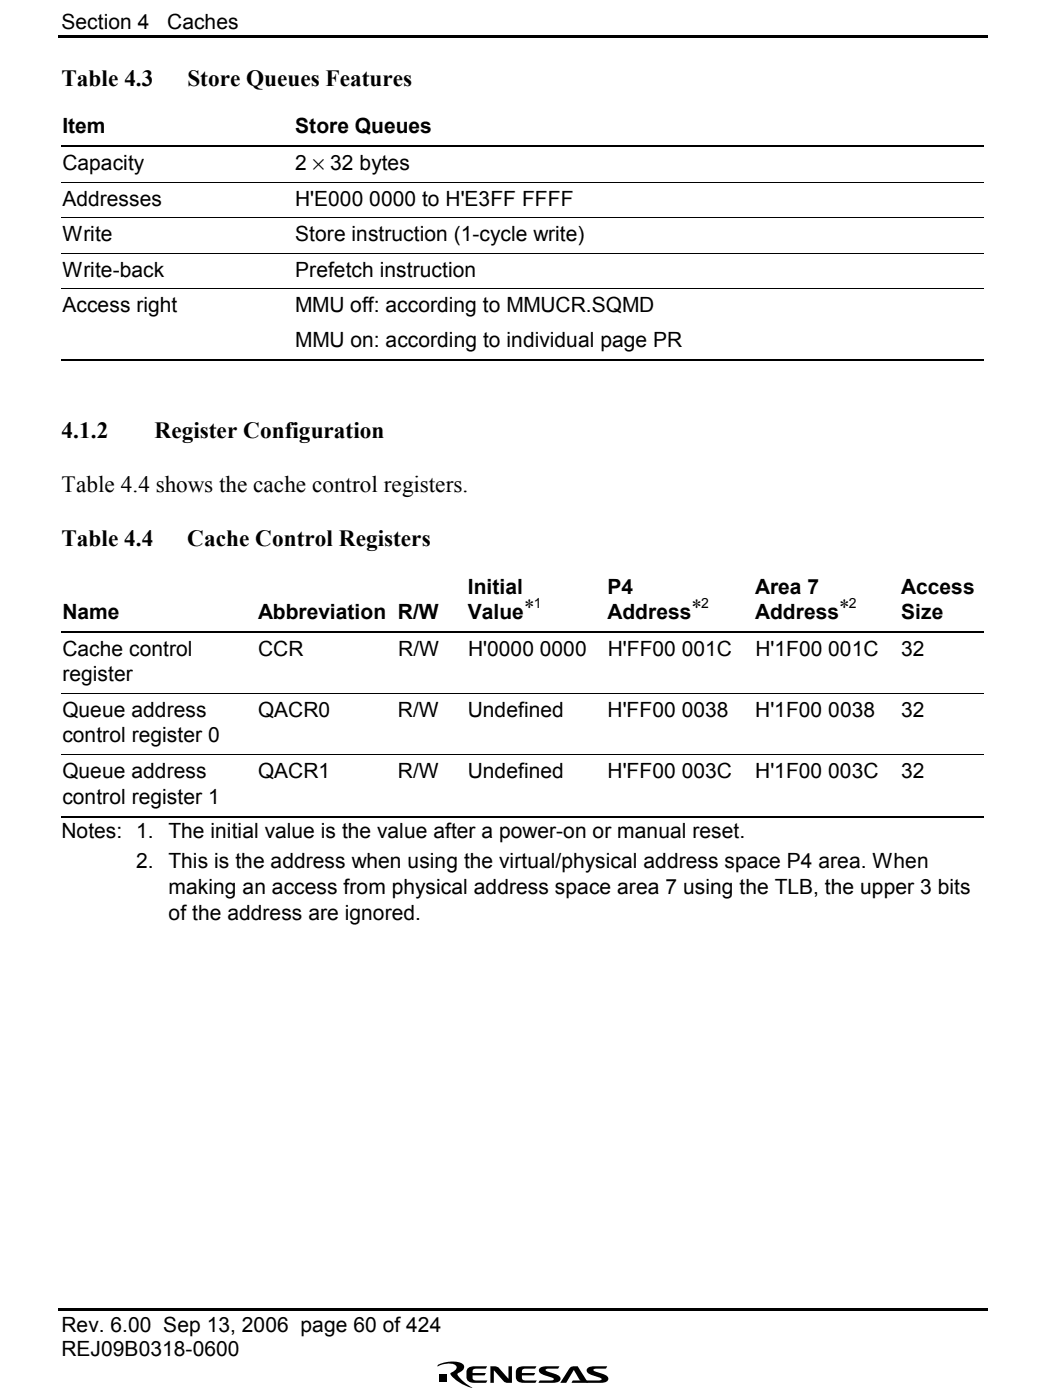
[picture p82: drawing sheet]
<svg xmlns="http://www.w3.org/2000/svg" width="160mm" height="212mm" viewBox="0 0 160 212" stroke-linecap="round" stroke-linejoin="round" font-family="sans-serif">
<defs><g id="words">
<g font-size="3.5">
<text x="9.3" y="13">Table 4.3</text>
<text x="28.4" y="13">Store Queues Features</text>
<text x="9.3" y="66.3">4.1.2</text>
<text x="23.4" y="66.3">Register Configuration</text>
<text x="9.3" y="74.6">Table 4.4 shows the cache control registers.</text>
<text x="9.3" y="82.7">Table 4.4</text>
<text x="28.4" y="82.7">Cache Control Registers</text>
</g>
<g font-size="3.2">
<text x="9.3" y="4.4">Section 4</text>
<text x="25.3" y="4.4">Caches</text>
<text x="9.4" y="20.2">Item</text>
<text x="44.7" y="20.2">Store Queues</text>
<text x="9.4" y="25.7">Capacity</text>
<text x="44.7" y="25.7">2 × 32 bytes</text>
<text x="9.4" y="31.1">Addresses</text>
<text x="44.7" y="31.1">H'E000 0000 to H'E3FF FFFF</text>
<text x="9.4" y="36.5">Write</text>
<text x="9.4" y="41.9">Write-back</text>
<text x="44.7" y="41.9">Prefetch instruction</text>
<text x="44.7" y="36.5">Store instruction (1-cycle write)</text>
<text x="9.4" y="47.3">Access right</text>
<text x="44.7" y="47.3">MMU off: according to MMUCR.SQMD</text>
<text x="44.7" y="52.5">MMU on: according to individual page PR</text>
<text x="70.8" y="89.9">Initial</text>
<text x="92" y="89.9">P4</text>
<text x="114.3" y="89.9">Area 7</text>
<text x="136.4" y="89.9">Access</text>
<text x="9.4" y="93.7">Name</text>
<text x="39.1" y="93.7">Abbreviation R/W</text>
<text x="70.8" y="93.7">Value*</text>
<text x="92" y="93.7">Address*</text>
<text x="114.3" y="93.7">Address*</text>
<text x="136.4" y="93.7">Size</text>
<text x="9.4" y="99.3">Cache control</text>
<text x="39.1" y="99.3">CCR</text>
<text x="60.3" y="99.3">R/W</text>
<text x="70.9" y="99.3">H'0000 0000</text>
<text x="92" y="99.3">H'FF00 001C</text>
<text x="114.4" y="99.3">H'1F00 001C</text>
<text x="136.4" y="99.3">32</text>
<text x="9.4" y="103.1">register</text>
<text x="9.4" y="108.6">Queue address</text>
<text x="9.4" y="112.4">control register 0</text>
<text x="39.1" y="108.6">QACR0</text>
<text x="60.2" y="108.6">R/W</text>
<text x="70.8" y="108.6">Undefined</text>
<text x="92" y="108.6">H'FF00 0038</text>
<text x="114.3" y="108.6">H'1F00 0038</text>
<text x="136.4" y="108.6">32</text>
<text x="9.4" y="117.8">Queue address</text>
<text x="39.1" y="117.8">QACR1</text>
<text x="60.2" y="117.8">R/W</text>
<text x="70.8" y="117.8">Undefined</text>
<text x="92" y="117.8">H'FF00 003C</text>
<text x="114.3" y="117.8">H'1F00 003C</text>
<text x="136.4" y="117.8">32</text>
<text x="9.4" y="121.7">control register 1</text>
<text x="9.3" y="126.9">Notes: 1.</text>
<text x="20.6" y="131.5">2.</text>
<text x="25.5" y="126.9">The initial value is the value after a power-on or manual reset.</text>
<text x="25.5" y="131.5">This is the address when using the virtual/physical address space P4 area. When</text>
<text x="25.5" y="135.3">making an access from physical address space area 7 using the TLB, the upper 3 bits</text>
<text x="25.5" y="139.2">of the address are ignored.</text>
<text x="9.3" y="201.7">Rev. 6.00 Sep 13, 2006 page 60 of 424</text>
<text x="9.3" y="205.4">REJ09B0318-0600</text>
</g>
<g font-size="2.1">
<text x="80.8" y="92.1">1</text>
<text x="106.2" y="92.1">2</text>
<text x="128.5" y="92.1">2</text>
</g>
</g></defs>
<path d="M8.8 5.6h140.7M8.8 198.3h140.7" fill="none" stroke="#000" stroke-width=".34"/>
<g fill="#000">
<path d="M44.4 22h.3v.3h-.3zM44.4 27.6l.1 .1zM44.4 32.9l.1 .1zM44.4 38.3l.1 .1zM44.4 43.7l.1 .1zM44.4 54.4h.3v.3h-.3zM38.8 95.6h.3v.2h-.3zM60 95.6h.2v.2h-.2zM70.6 95.6h.2v.2h-.2zM91.7 95.6h.3v.2h-.3zM114.1 95.6h.2v.2h-.2zM136.2 95.6h.2v.2h-.2z"/>
<path d="M38.8 105l.1 .1zM38.8 114.3l.1 .1zM60 105l.1 .1zM60 114.3l.1 .1zM70.6 105l.1 .1zM70.6 114.3l.1 .1zM91.7 105l.1 .1zM91.7 114.3l.1 .1zM114.1 105l.1 .1zM114.1 114.3l.1 .1zM136.2 105l.1 .1zM136.2 114.3l.1 .1z"/>
<path d="M38.8 123.5h.3v.3h-.3zM60 123.5h.2v.3h-.2zM70.6 123.5h.2v.3h-.2zM91.7 123.5h.3v.3h-.3zM114.1 123.5h.2v.3h-.2zM136.2 123.5h.2v.3h-.2zM66.4 208.1h1.2v1.2h-1.2zM66.3 206.7a4.5 4.5 0 0 1 3.7-.2 .7 .7 0 0 1-.2 1.2l-.6 .3a5 5 0 0 0 2.3 2.1 5.3 5.3 0 0 1-3.3-2.1l.2-.2a.96 .96 0 0 0 .7-.9 1.52 1.52 0 0 0-1.7-.4l-1.2 .4zM70.8 207.2l.6-.3h2.3l-.2 .3-1.7 .1a.5 .5 0 0 0-.3 .6h2.1l-.3 .4h-1.8v.3l.1 .2 .2 .2h2l-.2 .4h-1.7a1 1 0 0 1-1.3-.9l.1-1zM74.2 206.9h.5a.9 .9 0 0 1 .9 .3l1.4 1.6v-1.9h.5v2.5a1.32 1.32 0 0 1-1.3-.3l-1.4-1.6v1.9h-.6zM78.3 207.2l.6-.3h2.3l-.2 .3-1.7 .1a.5 .5 0 0 0-.3 .6h2l-.3 .4h-1.7v.3l.1 .2 .2 .2h2l-.3 .4h-1.7a1 1 0 0 1-1.2-.9v-1zM81.6 207.3l.6-.4h2.5l-.2 .3-1.9 .1v.2l.5 .2a2.47 2.47 0 0 1 1.7 .9v.4l-.6 .3-2.7 .1 .2-.4 2.1-.1v-.2l-.4-.2a2.46 2.46 0 0 1-1.8-.8z"/>
<path d="M86.3 207l.3-.1h.9l1.5 2.5-1.2-.4-.9-1.5-1.2 1.9h-.9zM86.7 209h3.9l.4-.1v-.2l-.4-.2a2.46 2.46 0 0 1-1.8-.8l.1-.4 .6-.4h2.4l-.2 .3-1.8 .1v.2l.4 .2a2.47 2.47 0 0 1 1.8 .9l-.1 .4-.5 .3-5 .1z"/>
</g>
<g fill="none" stroke="#000" stroke-width=".25">
<path d="M9.2 22.1h35.2M44.7 22.1h104.2M9.2 54.5h35.2M44.7 54.5h104.2M9.2 95.7h29.6M39.1 95.7h20.9M60.2 95.7h10.4M70.8 95.7h20.9M92 95.7h22.1M114.3 95.7h21.9M136.4 95.7h12.5M9.2 123.7h29.6"/>
<path d="M39.1 123.7h20.9M60.2 123.7h10.4M70.8 123.7h20.9M92 123.7h22.1M114.3 123.7h21.9M136.4 123.7h12.5"/>
</g>
<g fill="none" stroke="#000" stroke-width=".15">
<path d="M9.2 27.6h35.2M9.2 33h35.2M9.2 38.4h35.2M44.5 27.6h104.4M44.5 33h104.4M44.5 38.4h104.4M9.2 43.7h35.2M44.5 43.7h104.4M9.2 105h29.6M9.2 114.3h29.6M38.9 105h21.1M38.9 114.3h21.1"/>
<path d="M60.1 105h10.5M60.1 114.3h10.5M70.7 105h21M70.7 114.3h21M91.8 105h22.3M91.8 114.3h22.3M114.2 105h22M114.2 114.3h22M136.3 105h12.6M136.3 114.3h12.6"/>
</g>
<use href="#words"/>
</svg>
